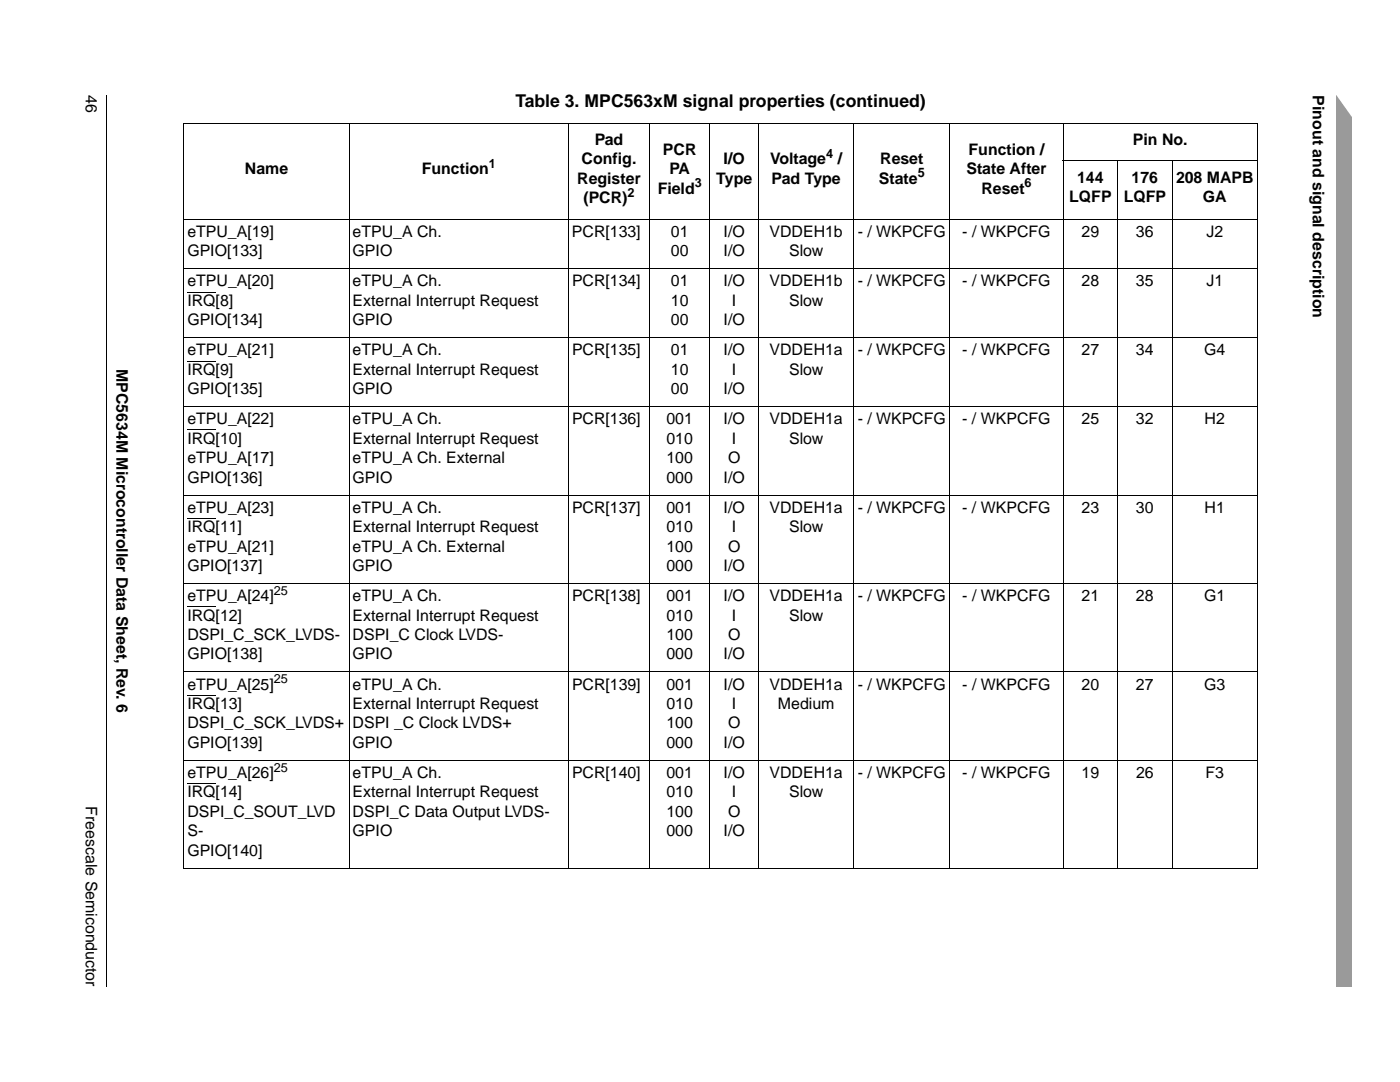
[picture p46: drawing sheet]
<svg xmlns="http://www.w3.org/2000/svg" width="279mm" height="216mm" viewBox="0 0 279 216" stroke-linecap="round" stroke-linejoin="round" font-family="sans-serif">
<defs><g id="words">
<text font-size="3.5" x="102.8" y="21.4">Table 3. MPC563xM signal properties (continued)</text>
<g font-size="3.2">
<text x="17.1" y="19" transform="rotate(90 17.1 19)">46</text>
<text x="262" y="19" transform="rotate(90 262 19)">Pinout and signal description</text>
<text x="118.7" y="28.9">Pad</text>
<text x="226.1" y="28.9">Pin No.</text>
<text x="48.9" y="34.8">Name</text>
<text x="84.2" y="34.8">Function</text>
<text x="116.1" y="32.8">Config.</text>
<text x="132.3" y="30.9">PCR</text>
<text x="133.6" y="34.8">PA</text>
<text x="144.4" y="32.8">I/O</text>
<text x="153.7" y="32.8">Voltage</text>
<text x="167.2" y="32.8">/</text>
<text x="175.7" y="32.8">Reset</text>
<text x="192.9" y="34.8">State After</text>
<text x="193.3" y="30.9">Function /</text>
<text x="115.2" y="36.7">Register</text>
<text x="116.4" y="40.6">(PCR)</text>
<text x="131.3" y="38.6">Field</text>
<text x="142.9" y="36.7">Type</text>
<text x="154" y="36.7">Pad Type</text>
<text x="175.4" y="36.7">State</text>
<text x="195.9" y="38.6">Reset</text>
<text x="213.4" y="40.4">LQFP</text>
<text x="215" y="36.5">144</text>
<text x="224.3" y="40.4">LQFP</text>
<text x="225.8" y="36.5">176</text>
<text x="234.7" y="36.5">208 MAPB</text>
<text x="240.1" y="40.4">GA</text>
<text x="37.4" y="47.3">eTPU_A[19]</text>
<text x="70.4" y="47.3">eTPU_A Ch.</text>
<text x="114.2" y="47.3">PCR[133]</text>
<text x="133.9" y="47.3">01</text>
<text x="144.4" y="47.3">I/O</text>
<text x="153.6" y="47.3">VDDEH1b</text>
<text x="171.2" y="47.3">- / WKPCFG</text>
<text x="192" y="47.3">- / WKPCFG</text>
<text x="215.8" y="47.3">29</text>
<text x="226.7" y="47.3">36</text>
<text x="240.8" y="47.3">J2</text>
<text x="37.4" y="51.2">GPIO[133]</text>
<text x="70.4" y="51.2">GPIO</text>
<text x="133.9" y="51.2">00</text>
<text x="144.4" y="51.2">I/O</text>
<text x="157.5" y="51.2">Slow</text>
<text x="37.4" y="57.1">eTPU_A[20]</text>
<text x="70.4" y="57.1">eTPU_A Ch.</text>
<text x="114.2" y="57.1">PCR[134]</text>
<text x="133.9" y="57.1">01</text>
<text x="144.4" y="57.1">I/O</text>
<text x="153.6" y="57.1">VDDEH1b</text>
<text x="171.2" y="57.1">- / WKPCFG</text>
<text x="192" y="57.1">- / WKPCFG</text>
<text x="215.8" y="57.1">28</text>
<text x="226.7" y="57.1">35</text>
<text x="240.8" y="57.1">J1</text>
<text x="37.4" y="64.9">GPIO[134]</text>
<text x="37.4" y="61">IRQ[8]</text>
<text x="70.4" y="61">External Interrupt Request</text>
<text x="70.4" y="64.9">GPIO</text>
<text x="133.9" y="61">10</text>
<text x="133.9" y="64.9">00</text>
<text x="144.4" y="64.9">I/O</text>
<text x="146.1" y="61">I</text>
<text x="157.5" y="61">Slow</text>
<text x="37.4" y="70.9">eTPU_A[21]</text>
<text x="70.4" y="70.9">eTPU_A Ch.</text>
<text x="114.2" y="70.9">PCR[135]</text>
<text x="133.9" y="70.9">01</text>
<text x="144.4" y="70.9">I/O</text>
<text x="153.6" y="70.9">VDDEH1a</text>
<text x="171.2" y="70.9">- / WKPCFG</text>
<text x="192" y="70.9">- / WKPCFG</text>
<text x="215.8" y="70.9">27</text>
<text x="226.7" y="70.9">34</text>
<text x="240.3" y="70.9">G4</text>
<text x="23.3" y="73.6" transform="rotate(90 23.3 73.6)">MPC5634M Microcontroller Data Sheet, Rev. 6</text>
<text x="37.4" y="74.8">IRQ[9]</text>
<text x="70.4" y="74.8">External Interrupt Request</text>
<text x="133.9" y="74.8">10</text>
<text x="146.1" y="74.8">I</text>
<text x="157.5" y="74.8">Slow</text>
<text x="37.4" y="78.7">GPIO[135]</text>
<text x="70.4" y="78.7">GPIO</text>
<text x="133.9" y="78.7">00</text>
<text x="144.4" y="78.7">I/O</text>
<text x="37.4" y="84.7">eTPU_A[22]</text>
<text x="37.4" y="88.5">IRQ[10]</text>
<text x="70.4" y="84.7">eTPU_A Ch.</text>
<text x="70.4" y="88.5">External Interrupt Request</text>
<text x="114.2" y="84.7">PCR[136]</text>
<text x="133" y="84.7">001</text>
<text x="133" y="88.5">010</text>
<text x="144.4" y="84.7">I/O</text>
<text x="146.1" y="88.5">I</text>
<text x="153.6" y="84.7">VDDEH1a</text>
<text x="157.5" y="88.5">Slow</text>
<text x="171.2" y="84.7">- / WKPCFG</text>
<text x="192" y="84.7">- / WKPCFG</text>
<text x="215.8" y="84.7">25</text>
<text x="226.7" y="84.7">32</text>
<text x="240.4" y="84.7">H2</text>
<text x="37.4" y="92.4">eTPU_A[17]</text>
<text x="70.4" y="92.4">eTPU_A Ch. External</text>
<text x="133" y="92.4">100</text>
<text x="145.3" y="92.4">O</text>
<text x="37.4" y="96.3">GPIO[136]</text>
<text x="70.4" y="96.3">GPIO</text>
<text x="133" y="96.3">000</text>
<text x="144.4" y="96.3">I/O</text>
<text x="37.4" y="102.3">eTPU_A[23]</text>
<text x="37.4" y="106.2">IRQ[11]</text>
<text x="70.4" y="102.3">eTPU_A Ch.</text>
<text x="70.4" y="106.2">External Interrupt Request</text>
<text x="114.2" y="102.3">PCR[137]</text>
<text x="133" y="102.3">001</text>
<text x="133" y="106.2">010</text>
<text x="144.4" y="102.3">I/O</text>
<text x="146.1" y="106.2">I</text>
<text x="153.6" y="102.3">VDDEH1a</text>
<text x="157.5" y="106.2">Slow</text>
<text x="171.2" y="102.3">- / WKPCFG</text>
<text x="192" y="102.3">- / WKPCFG</text>
<text x="215.8" y="102.3">23</text>
<text x="226.7" y="102.3">30</text>
<text x="240.4" y="102.3">H1</text>
<text x="37.4" y="110.1">eTPU_A[21]</text>
<text x="37.4" y="113.9">GPIO[137]</text>
<text x="70.4" y="110.1">eTPU_A Ch. External</text>
<text x="70.4" y="113.9">GPIO</text>
<text x="133" y="110.1">100</text>
<text x="133" y="113.9">000</text>
<text x="144.4" y="113.9">I/O</text>
<text x="145.3" y="110.1">O</text>
<text x="37.4" y="120">eTPU_A[24]</text>
<text x="70.4" y="120">eTPU_A Ch.</text>
<text x="114.2" y="120">PCR[138]</text>
<text x="133" y="120">001</text>
<text x="144.4" y="120">I/O</text>
<text x="153.6" y="120">VDDEH1a</text>
<text x="171.2" y="120">- / WKPCFG</text>
<text x="192" y="120">- / WKPCFG</text>
<text x="215.8" y="120">21</text>
<text x="226.7" y="120">28</text>
<text x="240.3" y="120">G1</text>
<text x="37.4" y="123.8">IRQ[12]</text>
<text x="70.4" y="123.8">External Interrupt Request</text>
<text x="133" y="123.8">010</text>
<text x="146.1" y="123.8">I</text>
<text x="157.5" y="123.8">Slow</text>
<text x="37.4" y="127.7">DSPI_C_SCK_LVDS-</text>
<text x="37.4" y="131.6">GPIO[138]</text>
<text x="70.4" y="127.7">DSPI_C Clock LVDS-</text>
<text x="70.4" y="131.6">GPIO</text>
<text x="133" y="127.7">100</text>
<text x="133" y="131.6">000</text>
<text x="144.4" y="131.6">I/O</text>
<text x="145.3" y="127.7">O</text>
<text x="37.4" y="137.6">eTPU_A[25]</text>
<text x="70.4" y="137.6">eTPU_A Ch.</text>
<text x="114.2" y="137.6">PCR[139]</text>
<text x="133" y="137.6">001</text>
<text x="144.4" y="137.6">I/O</text>
<text x="153.6" y="137.6">VDDEH1a</text>
<text x="171.2" y="137.6">- / WKPCFG</text>
<text x="192" y="137.6">- / WKPCFG</text>
<text x="215.8" y="137.6">20</text>
<text x="226.7" y="137.6">27</text>
<text x="240.3" y="137.6">G3</text>
<text x="37.4" y="141.5">IRQ[13]</text>
<text x="70.4" y="141.5">External Interrupt Request</text>
<text x="133" y="141.5">010</text>
<text x="146.1" y="141.5">I</text>
<text x="155.3" y="141.5">Medium</text>
<text x="37.4" y="145.4">DSPI_C_SCK_LVDS+</text>
<text x="37.4" y="149.2">GPIO[139]</text>
<text x="70.4" y="145.4">DSPI _C Clock LVDS+</text>
<text x="70.4" y="149.2">GPIO</text>
<text x="133" y="145.4">100</text>
<text x="133" y="149.2">000</text>
<text x="144.4" y="149.2">I/O</text>
<text x="145.3" y="145.4">O</text>
<text x="37.4" y="155.2">eTPU_A[26]</text>
<text x="70.4" y="155.2">eTPU_A Ch.</text>
<text x="114.2" y="155.2">PCR[140]</text>
<text x="133" y="155.2">001</text>
<text x="144.4" y="155.2">I/O</text>
<text x="153.6" y="155.2">VDDEH1a</text>
<text x="171.2" y="155.2">- / WKPCFG</text>
<text x="192" y="155.2">- / WKPCFG</text>
<text x="215.9" y="155.2">19</text>
<text x="226.7" y="155.2">26</text>
<text x="240.6" y="155.2">F3</text>
<text x="17.1" y="160.9" transform="rotate(90 17.1 160.9)">Freescale Semiconductor</text>
<text x="37.4" y="159.1">IRQ[14]</text>
<text x="70.4" y="159.1">External Interrupt Request</text>
<text x="133" y="159.1">010</text>
<text x="146.1" y="159.1">I</text>
<text x="157.5" y="159.1">Slow</text>
<text x="37.4" y="163">DSPI_C_SOUT_LVD</text>
<text x="37.4" y="166.9">S-</text>
<text x="70.4" y="163">DSPI_C Data Output LVDS-</text>
<text x="70.4" y="166.9">GPIO</text>
<text x="133" y="163">100</text>
<text x="133" y="166.9">000</text>
<text x="144.4" y="166.9">I/O</text>
<text x="145.3" y="163">O</text>
<text x="37.4" y="170.8">GPIO[140]</text>
</g>
<g font-size="2.5">
<text x="97.5" y="33.5">1</text>
<text x="164.9" y="31.5">4</text>
<text x="183.2" y="35.4">5</text>
<text x="125.2" y="39.3">2</text>
<text x="138.6" y="37.4">3</text>
<text x="204.5" y="37.4">6</text>
<text x="54.7" y="118.7">25</text>
<text x="54.7" y="136.3">25</text>
<text x="54.7" y="153.9">25</text>
</g>
</g></defs>
<path d="M21.2 19h.1z" fill="#000"/>
<path d="M21.3 19v177.8" fill="none" stroke="#000" stroke-width=".2"/>
<path d="M266.7 19h3.2v177.8h-3.2z" fill="#9a9a9a"/>
<path d="M266.4 17.1h3.8v6.8l-3.8-5.4z" fill="#fff"/>
<g fill="none" stroke="#000" stroke-width=".2">
<path d="M36.6 24.7h214.5M36.7 24.8v148.3M69.7 24.6v148.7M113.4 24.6v148.7M129.6 24.6v148.7M141.7 24.6v148.7M151.4 24.6v148.7M170.4 24.6v148.7M189.6 24.6v148.7M212.1 32.1h39M212.2 24.6v148.7M223.1 32v141.3"/>
<path d="M233.9 32v141.3M251 24.8v148.3M36.6 43.8h214.5M36.6 53.6h214.5M37.4 58.3h5.6M36.6 67.4h214.5M37.4 72h5.6M36.6 81.1h214.5M36.6 98.8h214.5M37.4 85.8h5.6M36.6 116.4h214.5M37.4 103.5h5.6"/>
<path d="M36.6 134h214.5M37.4 121.1h5.6M37.4 138.7h5.6M36.6 151.7h214.5M37.4 156.4h5.6M36.6 173.2h214.5"/>
</g>
<use href="#words"/>
</svg>
